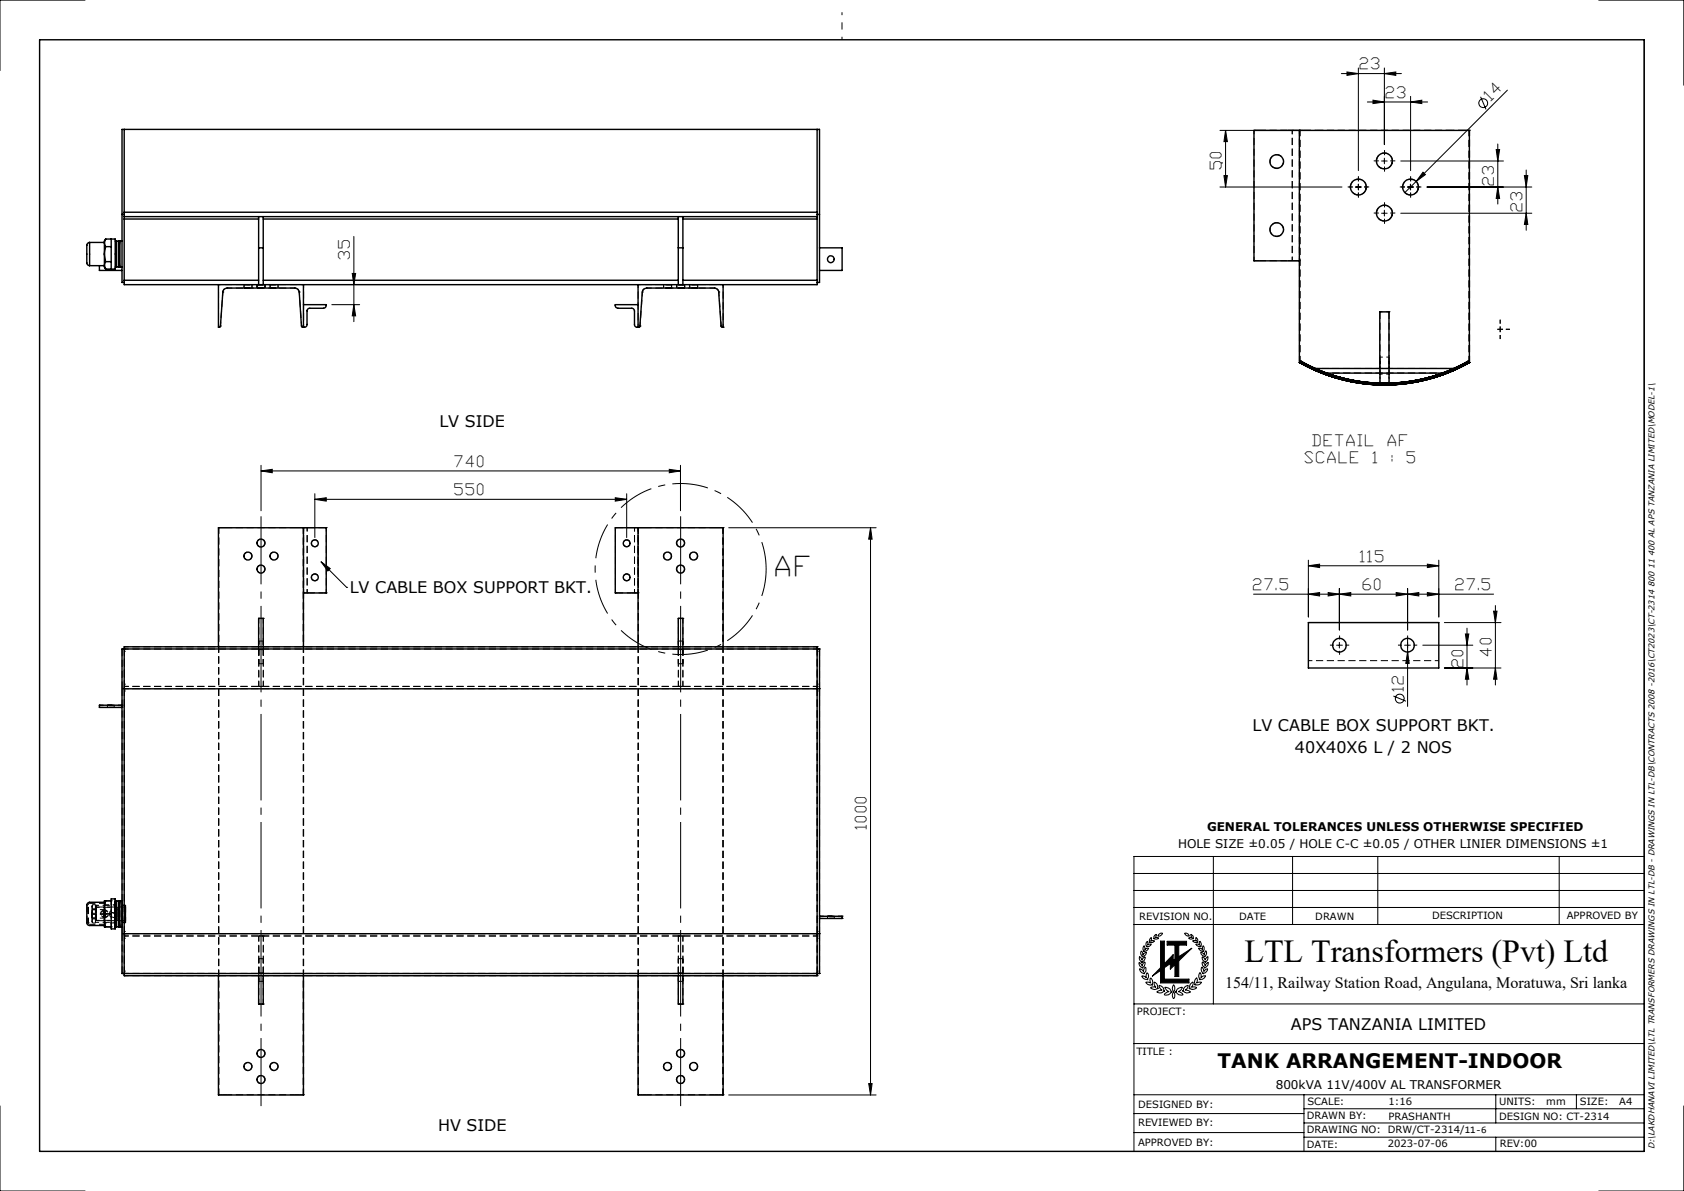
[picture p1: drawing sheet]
<svg xmlns="http://www.w3.org/2000/svg" width="297mm" height="210mm" viewBox="0 0 297 210" stroke-linecap="round" stroke-linejoin="round" font-family="sans-serif">
<defs><g id="words">
<text font-size="5.6" x="219.5" y="169.6">LTL Transformers (Pvt) Ltd</text>
<text font-size="4.8" x="136.9" y="101.5">AF</text>
<text font-size="3.5" x="214.7" y="188.4">TANK ARRANGEMENT-INDOOR</text>
<g font-size="2.8">
<text x="77.5" y="75.3">LV SIDE</text>
<text x="61.7" y="104.6">LV CABLE BOX SUPPORT BKT.</text>
<text x="220.9" y="128.9">LV CABLE BOX SUPPORT BKT.</text>
<text x="228.4" y="132.7">40X40X6 L / 2 NOS</text>
<text x="216.1" y="174.1">154/11, Railway Station Road, Angulana, Moratuwa, Sri lanka</text>
<text x="227.7" y="181.6">APS TANZANIA LIMITED</text>
<text x="77.3" y="199.5">HV SIDE</text>
</g>
<g font-size="2.7">
<text x="239.9" y="12.2">23</text>
<text x="244.5" y="17.2">23</text>
<text x="263" y="17.7" transform="rotate(-45 263 17.7)">14</text>
<text x="215.5" y="29.8" transform="rotate(-90 215.5 29.8)">50</text>
<text x="263.5" y="32.7" transform="rotate(-90 263.5 32.7)">23</text>
<text x="268.5" y="37.3" transform="rotate(-90 268.5 37.3)">23</text>
<text x="61.7" y="45.7" transform="rotate(-90 61.7 45.7)">35</text>
<text x="80.2" y="82.3">740</text>
<text x="230.2" y="81.7">SCALE</text>
<text x="231.5" y="78.7">DETAIL</text>
<text x="242.2" y="81.7">1</text>
<text x="244.8" y="78.7">AF</text>
<text x="245.5" y="81.7">:</text>
<text x="248.2" y="81.7">5</text>
<text x="80.2" y="87.3">550</text>
<text x="239.9" y="99">115</text>
<text x="221.1" y="104">27.5</text>
<text x="240.4" y="104">60</text>
<text x="256.8" y="104">27.5</text>
<text x="258" y="117.6" transform="rotate(-90 258 117.6)">20</text>
<text x="263" y="115.6" transform="rotate(-90 263 115.6)">40</text>
<text x="247.5" y="121.9" transform="rotate(-90 247.5 121.9)">12</text>
<text x="152.8" y="146.2" transform="rotate(-90 152.8 146.2)">1000</text>
</g>
<g font-size="2.1">
<text x="207.8" y="149.6">HOLE SIZE ±0.05 / HOLE C-C ±0.05 / OTHER LINIER DIMENSIONS ±1</text>
<text x="212.9" y="146.4">GENERAL TOLERANCES UNLESS OTHERWISE SPECIFIED</text>
<text x="225" y="191.9">800kVA 11V/400V AL TRANSFORMER</text>
</g>
<g font-size="1.8">
<text x="200.9" y="162.1">REVISION NO.</text>
<text x="218.6" y="162.1">DATE</text>
<text x="232" y="162.1">DRAWN</text>
<text x="252.6" y="162.1">DESCRIPTION</text>
<text x="276.3" y="162.1">APPROVED BY</text>
<text x="200.5" y="179">PROJECT:</text>
<text x="200.4" y="186">TITLE :</text>
<text x="200.7" y="195.4">DESIGNED BY:</text>
<text x="230.5" y="197.4">DRAWN BY:</text>
<text x="230.6" y="194.9">SCALE:</text>
<text x="244.9" y="197.5">PRASHANTH</text>
<text x="244.9" y="194.9">1:16</text>
<text x="264.4" y="197.4">DESIGN NO: CT-2314</text>
<text x="264.4" y="194.9">UNITS:</text>
<text x="272.7" y="194.9">mm</text>
<text x="278.6" y="194.9">SIZE:</text>
<text x="285.6" y="194.9">A4</text>
<text x="200.7" y="202">APPROVED BY:</text>
<text x="200.7" y="198.6">REVIEWED BY:</text>
<text x="230.5" y="199.9">DRAWING NO: DRW/CT-2314/11-6</text>
<text x="230.5" y="202.4">DATE:</text>
<text x="244.8" y="202.3">2023-07-06</text>
<text x="264.5" y="202.3">REV:00</text>
</g>
<text font-size="1.5" x="291.8" y="202.7" transform="rotate(-90 291.8 202.7)">D:\LAKDHANAVI LIMITED\LTL TRANSFORMERS DRAWINGS IN LTL-DB - DRAWINGS IN LTL-DB\CONTRACTS 2008 -2016\CT2023\CT-2314 800 11 400 AL APS TANZANIA LIMITED\MODEL-1\</text>
</g></defs>
<g fill="none" stroke="#000" stroke-width=".18" stroke-dasharray="1.3 .6">
<path d="M221.2 23h.1M227.9 23h.1M229.2 23h.1M259.2 23h.1M38.5 50.2h.1M38.5 57.7h.1M38.6 57.7h.1M38.9 57.5h.1M39.3 51.5h.1M40.1 50.8h.1M52 50.8h.1M52.8 51.5h.1"/>
<path d="M53.2 57.5h.1M53.5 57.7h.1M53.5 50.2h.1M112.5 57.7h.1M112.5 50.2h.1M112.6 57.7h.1M112.9 57.5h.1M113.3 51.5h.1M114.1 50.8h.1M126 50.8h.1M126.8 51.5h.1M127.2 57.5h.1"/>
<path d="M127.5 57.7h.1M127.5 50.2h.1M221.2 46h.1M227.9 46h.1M229.2 46h.1M243.4 55h.1M245 55h.1M38.5 93h.1M53.5 93h.1M54.2 93h.1M57.5 93h.1M108.5 93h.1"/>
<path d="M111.9 93h.1M112.5 93h.1M127.5 93h.1M21.5 114.4h.1M21.9 114h.1M21.9 114.4h.1M21.9 114.8h.1M45.6 109h.1M46.4 109h.1M53.5 104.5h.1M54.2 104.5h.1M57.5 104.5h.1"/>
<path d="M108.5 104.5h.1M111.9 104.5h.1M112.5 104.5h.1M119.6 109h.1M120.4 109h.1M144.1 114.4h.1M144.1 114h.1M144.1 114.8h.1M144.5 114.4h.1M17.5 124.3h.1M17.5 124.7h.1M21.5 124.7h.1"/>
<path d="M21.5 124.3h.1M21.5 121.4h.1M21.9 120.6h.1M21.9 121.4h.1M21.9 121h.1M21.9 121.8h.1M45.6 121h.1M46.4 121h.1M119.6 121h.1M120.4 121h.1M144.1 121.4h.1M144.1 120.6h.1"/>
<path d="M144.1 121h.1M144.1 121.8h.1M144.5 121.4h.1M16.9 159.6h.1M19.6 158.8h.1M15.5 162.7h.1M19.6 163.4h.1M21.5 171.6h.1M21.5 164.6h.1M21.9 172h.1M21.9 171.6h.1M21.9 165.4h.1"/>
<path d="M21.9 171.2h.1M21.9 164.6h.1M21.9 165h.1M21.9 164.2h.1M45.6 165h.1M45.6 177h.1M46.4 165h.1M46.4 177h.1M119.6 165h.1M119.6 177h.1M120.4 165h.1M120.4 177h.1"/>
<path d="M144.1 171.6h.1M144.1 164.6h.1M144.1 172h.1M144.1 165.4h.1M144.1 171.2h.1M144.1 165h.1M144.1 164.2h.1M144.5 161.9h.1M144.5 161.5h.1M144.5 171.6h.1M144.5 164.6h.1M148.5 161.5h.1"/>
<path d="M148.5 161.9h.1M38.5 193h.1M53.5 193h.1M112.5 193h.1M127.5 193h.1"/>
</g>
<g fill="none" stroke="#000" stroke-width=".18" stroke-dasharray="1.3 .6" stroke-dashoffset=".2" stroke-linecap="butt">
<path d="M43 50.8h1.4h-1.4M43 50.2h1.4h-1.4M45.3 50.8h1.4h-1.4M45.3 50.2h1.4h-1.4M47.6 50.8h1.4h-1.4M47.6 50.2h1.4h-1.4M118.4 50.2h-1.4h1.4M118.4 50.8h-1.4h1.4M120.7 50.2h-1.4h1.4M120.7 50.8h-1.4h1.4M123 50.2h-1.4h1.4M123 50.8h-1.4h1.4"/>
<path d="M229.3 63.8v-40.8M259.1 63.8v-40.8M45.6 121v-6.5M46.4 121v-6.5M119.6 121v-6.5M120.4 121v-6.5M20.5 158.8v4.6M20.9 158.8v4.6M21.1 158.8v4.6M16.8 162.1v.2v-2.3v2.1M20.8 160.3v-.3v2.3v-2M38.5 172v-58"/>
<path d="M45.6 165v6.5M46.4 165v6.5M53.5 172v-58M112.5 172v-58M119.6 165v6.5M120.4 165v6.5M127.5 172v-58M38.5 193v-100M38.6 193v-100M53.5 193v-100M112.5 193v-100M112.6 193v-100"/>
<path d="M127.5 193v-100"/>
</g>
<g fill="none" stroke="#000" stroke-width=".18" stroke-dasharray="1.3 .6" stroke-dashoffset=".6" stroke-linecap="butt">
<path d="M221.2 23v23M227.9 23v23M229.2 23v23M39.3 51.5a.76 .76 0 0 1 .8-.7M52.8 51.5a.76 .76 0 0 0-.8-.7M113.3 51.5a.76 .76 0 0 1 .8-.7M126.8 51.5a.76 .76 0 0 0-.8-.7M108.5 93v11.5M111.9 93v11.5M112.5 93v11.5M53.5 104.5v-11.5M54.2 104.5v-11.5"/>
<path d="M57.5 104.5v-11.5M144.1 114.8v5.8M253.8 116.5h-23M21.9 120.6v-5.8M16.2 160v1.2M18.4 158.8v1.2M18.4 160l.3 1.1M18.7 158.8l-.3 1.2M16.2 162.3v-1.2M16.2 161.1v-1.2M16.2 161.2v1.2M18.3 161.2h-2"/>
<path d="M18.3 161h-2M18.3 160.4h-2M18.3 161.9h-2M18.4 162.3v1.1M18.4 162.3l.3 1.1M18.4 160.6a.58 .58 0 0 0-.7 .6 .58 .58 0 0 0 .9 .5 .54 .54 0 0 0 .5-.7 .54 .54 0 0 0-.7-.4M18.7 161.1l-.3 1.2M21.9 171.2v-5.8M144.1 165.4v5.8"/>
</g>
<g fill="none" stroke="#000" stroke-width=".18" stroke-dasharray="1.3 .6" stroke-dashoffset=".5" stroke-linecap="butt">
<path d="M222.1 23h-.9M227.9 23h-.9M228.9 23h-1M38.9 57.5l.4-6M53.2 57.5l-.4-6M112.9 57.5l.4-6M127.2 57.5l-.4-6M222.1 46h-.9M227.9 46h-.9M228.9 46h-1M243.4 66v-1M245 66v-1"/>
<path d="M21.9 114h122.2M144.1 114.4h-122.2M17.5 124.7h4M17.5 124.3h4M21.9 121h122.2M144.1 121h-122.2M144.1 121.4h-122.2M16.9 159.7v2.9v-2.9M19.6 158.8h-.9M20.2 159.6v3v-3M20.5 159.6v3v-3M20.8 160h-4"/>
<path d="M21.5 159.6v3v-3M16.8 162.3h4M19.6 161.1h-.9M19.6 163.4h-.9M21.9 172h122.2M21.9 171.6h122.2M21.9 165h122.2M21.9 164.6h122.2M144.5 161.5h4M144.5 161.9h4"/>
</g>
<g fill="none" stroke="#000" stroke-width=".18" stroke-dasharray="1.3 .6" stroke-linecap="butt">
<path d="M229.2 23h.1M229.2 23h-.3M229.3 23h.6M259.1 23h-.6M259.2 23h-.1M38.5 57.7h.1M38.6 57.7l.3-.2M43 50.2v.6M44.4 50.8v-.6M45.3 50.2v.6M46.7 50.8v-.6M47.6 50.2v.6"/>
<path d="M49 50.8v-.6M53.5 57.7l-.3-.2M112.5 57.7h.1M112.6 57.7l.3-.2M117 50.2v.6M118.4 50.8v-.6M119.3 50.2v.6M120.7 50.8v-.6M121.6 50.2v.6M123 50.8v-.6M127.5 57.7l-.3-.2M229.2 46h-.3"/>
<path d="M243.4 55v12.7M245 55v12.7M38.5 93h.1M38.6 93h.3M38.9 93h.4M53.2 93h-.4M53.5 93h-.3M53.5 93h.2M53.7 93h.5M54.2 93h.5M57.1 93h.4M109 93h-.5"/>
<path d="M111.9 93h-.5M112.4 93h-.5M112.5 93h.1M112.5 93h-.1M112.6 93h.3M112.9 93h.4M127.2 93h-.4M127.5 93h-.3M21.5 114.4h.4M21.9 114.4v-.4M21.9 114.4v.4M45.6 114.5v-.5"/>
<path d="M46.4 114.5v-.5M53.5 104.5h.2M53.7 104.5h.5M54.2 104.5h.5M57.1 104.5h.4M109 104.5h-.5M111.9 104.5h-.5M112.4 104.5h-.5M112.5 104.5h-.1M119.6 114.5v-.5M120.4 114.5v-.5M144.1 114.4h.4"/>
<path d="M144.1 114.4v-.4M144.1 114.8v-.4M17.5 124.7v-.4M18.9 124.3v.4M20.1 124.7v-.4M21.5 124.7v-.4M21.5 121.4h.4M21.5 121.4v-7M21.9 121v-.4M21.9 121v.4M21.9 121.4v-.4M21.9 121.4v.4"/>
<path d="M21.9 121.4v-7M144.1 121.4v-7M144.1 121.4h.4M144.1 120.6v.4M144.1 121v.4M144.1 121.4v-.4M144.1 121.8v-.4M144.5 121.4v-7M15.8 159.3l-.3 .3M16.2 159.9l.1-.4M16.2 160v-.3v.2M16.2 160l.1 .4"/>
<path d="M16.3 159.6l-.1 .1M16.3 159.5h.5M16.3 159.5l-.1 .5M18.4 158.8h.3M19.6 158.8v-.3M20.3 158.6h-.1M20.3 158.8h-.1M20.5 159.6h-.3M21.9 159.6h-.4M15.3 162.7v-3.1M15.5 162.7l.3 .3M16.2 162.3l.1-.4"/>
<path d="M16.2 161.8v-1.5v1.6v-.1M16.2 162.4l.1 .3M16.2 162.4v.1v-.2M16.2 161.9h.1M16.2 162.5l.1 .2M16.3 161.9v-1.6v1.6M16.3 160.3h-.1M16.3 160.2h.5M16.3 161.9h.5M16.3 160.2l-.1-.3M16.3 162.7h.5M16.3 162.7l-.1-.4"/>
<path d="M16.3 162l-.1 .4M16.3 160.4h.5M16.3 162h.5M18.7 163.4h-.3M19.3 161.4l.3 .2M19.6 160.6l-.3 .3M19.6 163.8v-.4M20.2 163.7h.1M20.2 163.4h.1M20.2 162.6h.3M21.5 164.6h.4M21.5 171.6h.4"/>
<path d="M21.5 171.6v-7M21.5 164.6v-43.2M21.5 162.6h.4M21.5 162.7h.4M21.9 171.6v.4M21.9 171.2v.4M21.9 165.4v-.4M21.9 165v-.4M21.9 164.2v.4M21.9 164.6v.4M21.9 171.6v-7M21.9 164.6v-43.2"/>
<path d="M45.6 171.5v.5M46.4 171.5v.5M119.6 171.5v.5M120.4 171.5v.5M144.1 164.6h.4M144.1 171.6v-7M144.1 171.6h.4M144.1 164.6v-43.2M144.1 171.6v.4M144.1 171.6v-.4M144.1 165v.4M144.1 165v-.4"/>
<path d="M144.1 164.6v-.4M144.1 164.6v.4M144.5 161.9v-.4M144.5 171.6v-7M144.5 164.6v-43.2M145.9 161.5v.4M147.1 161.9v-.4M148.5 161.9v-.4M38.5 193h.1M38.6 193h.3M38.9 193h.4M53.2 193h-.4"/>
<path d="M53.5 193h-.3M112.5 193h.1M112.6 193h.3M112.9 193h.4M127.2 193h-.4M127.5 193h-.3"/>
</g>
<g fill="none" stroke="#000" stroke-width=".18" stroke-dasharray="1.3 .6" stroke-dashoffset=".7" stroke-linecap="butt">
<path d="M225.5 27.3a1.2 1.2 0 0 0-1.5 1.4 1.2 1.2 0 0 0 1.9 .7 1.2 1.2 0 0 0-.1-2l-.3-.1M38.5 50.2v7.5M53.5 57.7v-7.5M112.5 57.7v-7.5M127.5 50.2v7.5M225.5 41.6a1.2 1.2 0 0 1-1.5-1.4 1.2 1.2 0 0 1 1.9-.7 1.2 1.2 0 0 1-.1 2l-.3 .1M243.4 67.4v.3v-4.7v4.4M245 67.4v.3v-4.7v4.4M55.5 95.2a.6 .6 0 0 1 .6 .8 .6 .6 0 0 1-1 .2 .6 .6 0 0 1 .3-1h.1M110.5 95.2a.6 .6 0 0 0-.5 .8 .6 .6 0 0 0 1 .2 .6 .6 0 0 0-.3-1h-.2M55.5 102.4a.6 .6 0 0 0 .6-.9 .6 .6 0 0 0-1-.1 .6 .6 0 0 0 .3 1h.1M110.5 102.4a.6 .6 0 0 1-.5-.9 .6 .6 0 0 1 1-.1 .6 .6 0 0 1-.3 1h-.2"/>
<path d="M20.5 159.6h-3.6M16.9 162.6h3.6M18.4 163v-3.7v3.7M19.6 161.6l1.2 .4M19.8 160.9a.23 .23 0 0 0-.2 .3 .23 .23 0 0 0 .2 .2 .23 .23 0 0 0 .3-.2v-.2l-.3-.1M20.8 160.3l-1.2 .3"/>
</g>
<path d="M230.7 23h1.5M257.7 23h-1.6M53.5 50.2h-15M112.5 50.2h15M243.4 55h1.6M243.4 66h1.6M245 63h-1.6M16.8 161.9v-1.7M16.8 160.4v1.6M19.7 160.9a.25 .25 0 0 1 .4 .2 .25 .25 0 0 1-.4 .3 .25 .25 0 0 1 0-.4v-.1" fill="none" stroke="#000" stroke-width=".18" stroke-dasharray="1.3 .6" stroke-dashoffset=".8" stroke-linecap="butt"/>
<g fill="none" stroke="#000" stroke-width=".18" stroke-dasharray="1.3 .6" stroke-dashoffset=".4" stroke-linecap="butt">
<path d="M229.9 23h.8M258.5 23h-.8M40.1 50.8h11.9M126 50.8h-11.9M231.6 65h25.2M254.9 65.8h-21.4M39.3 93h.8M40.1 93h11.9M52.8 93h-.8M54.7 93h2.4M111.4 93h-2.4M113.3 93h.8"/>
<path d="M126 93h-11.9M126.8 93h-.8M21.9 114v.8M45.6 114.5h.8M45.6 117v-4v4M45.6 109h.8M45.6 117h.8M46.4 117v-4v4M46.4 113h-.8M54.7 104.5h2.4M111.4 104.5h-2.4M119.6 114.5h.8"/>
<path d="M119.6 117v-4v4M119.6 109h.8M119.6 117h.8M120.4 117v-4v4M120.4 113h-.8M144.1 114.8v-.8M18.9 124.3h1.2h-1.2M20.1 124.7h-1.2h1.2M21.9 121.4v-.8M21.9 121v.8M21.9 121.8v42.4M45.6 121h.8"/>
<path d="M119.6 121h.8M144.1 120.6v.8M144.1 121.8v-.8M16.8 159.5v.9M18.4 160v2.3M19.6 158.8v2.3M15.5 162.7v-3.1v3.1M16.2 161.1l.1-.9M16.2 161.2l.1 .8M16.3 161.2v-.8M16.3 161v.9M16.3 161.9l-.1-.8"/>
<path d="M16.3 160.4l-.1 .8M16.8 162.7v-.8M16.8 160.2v-.7M16.8 162v.7M18.2 160.5a.68 .68 0 0 1 .9 .7 .68 .68 0 0 1-1 .6 .68 .68 0 0 1-.2-1.2l.3-.1M18.3 161.2v-.8M18.3 161v.9M19.3 161.3v-.4v.4M19.6 161.1v2.3M19.6 161.1v-2.3M19.6 163.4v-2.3M21.5 162.7v-3.1v3.1"/>
<path d="M21.9 171.2v.8M21.9 165.4v-.8M21.9 164.2v.8M21.9 162.7v-3.1v3.1M45.6 169v4v-4M45.6 173h.8M46.4 171.5h-.8M46.4 165h-.8M46.4 169v4v-4M46.4 177h-.8M46.4 169h-.8M119.6 169v4v-4"/>
<path d="M119.6 173h.8M120.4 171.5h-.8M120.4 165h-.8M120.4 169v4v-4M120.4 177h-.8M120.4 169h-.8M144.1 172v-.8M144.1 164.6v.8M144.1 165v-.8M144.1 164.2v-42.4M145.9 161.5h1.2h-1.2M147.1 161.9h-1.2h1.2"/>
<path d="M39.3 193h.8M40.1 193h11.9M52.8 193h-.8M113.3 193h.8M126 193h-11.9M126.8 193h-.8"/>
</g>
<g fill="none" stroke="#000" stroke-width=".25">
<path d="M7 7h283v196h-283zM21.5 37.8h.4M21.9 37.4v.8M21.9 38.2v.4M21.9 37.4h122.2M21.9 22.8v14.6M21.9 38.6v10.8M21.9 38.2h122.2M21.9 38.6h23.7M45.6 38.2v12M46.4 38.2v12M46.4 38.6h73.2"/>
<path d="M119.6 38.2v12M120.4 38.2v12M120.4 38.6h23.7M144.1 37.4v.8M144.1 38.2v.4M144.1 37.8h.4M144.1 22.8v14.6M144.1 38.6v10.8M229.2 23v40.7M15.8 42.7a.9 .9 0 0 0-.5 1.2v2.4a.48 .48 0 0 0 .5 .5M15.8 42.7v4.1M15.8 42.7h2.6"/>
<path d="M15.8 46.8h2.6M17.5 46.8v.9h4M18.4 44.8v2M18.4 44.8l.2 1.3M18.4 42.8v2M18.4 42.8l.2 .7M18.4 46.8l.2 .6M18.4 46.8v.3l.2 .3M18.6 42.1h1.7v5.3h-1.7M18.6 46.1l-.2 .7M18.6 43.5l-.2 1.3M18.6 42.1l-.2 .7"/>
<path d="M18.6 42.1l-.2 .4v.3M18.6 43.5h1M18.6 46.1h1M19.6 43.5v2.6M19.6 42.1v1.4M19.6 46.1v1.3M20.3 47.1h.6M20.3 42.5h.6M20.5 42.5v4.6M20.9 42.5v4.6M20.9 42.5l.1 .6M21 46.5h.1"/>
<path d="M21 43.1h.1M21 43.1v3.4M21 46.5l-.1 .6M21.1 43.1v3.4M21.1 46.5v.6M21.1 42.5v4.6M21.1 42.5v.6M21.1 47.1h.4M21.1 42.5h.4M21.9 49.4v.8h122.2v-.8M21.9 49.8h-.4v-27h123v27h-.4M21.9 49.4h23.7"/>
<path d="M38.5 50.2v7.5h.2l.2-.2 .4-6a.72 .72 0 0 1 .7-.7h12a.79 .79 0 0 1 .8 .7l.4 6 .2 .2a.54 .54 0 0 0 .8-.5v-2.4a.48 .48 0 0 1 .4-.4h2.4a.51 .51 0 0 0 .5-.7h-4M45.6 43.7h.8M46.4 49.4h73.2M53.5 50.2v7.5M112.5 50.2v7.5M119.6 43.7h.8M120.4 49.4h23.7M127.5 50.2v7.5h-.2l-.1-.2-.4-6a.79 .79 0 0 0-.8-.7h-11.9a.79 .79 0 0 0-.8 .7l-.4 6.1-.3 .1a.54 .54 0 0 1-.7-.5v-2.4a.48 .48 0 0 0-.5-.4h-2.4a.51 .51 0 0 1-.5-.7h4M144.5 43.7h4v4h-4M229.2 46h-8v-23h38v40.7M231.6 65h25.2M233.5 65.8h21.3"/>
<path d="M243.3 65v-10h1.7v10M53.5 93.1v20.9M112.5 93.1v20.9M21.5 114.4h123v57.3h-123zM21.9 114h122.2v58h-122.2zM45.6 114v-5h.8v5M53.5 104.6h4v-11.5h-19v20.9M112.5 104.6h-4v-11.5h19v20.9M119.6 114v-5h.8v5M230.8 109.8h23v8h-23zM21.5 124.3h-4v.4h4M21.9 121.5h122.2"/>
<path d="M18.4 159.1h-2.6a.92 .92 0 0 0-.5 1.2v2.3a.55 .55 0 0 0 .5 .6h2.6M18.6 158.8l-.2 1.2M18.6 158.8h-.2v1.2M18.6 158.8h1M19.6 158.8v-.3h.7v5.3h-.7v-.4M19.6 158.8v2.3M20.3 158.8h.6M20.5 158.8v4.6M20.9 158.8l.1 .7 .1-.7M20.9 158.8v4.6M21.1 158.8v4.6M21.1 158.8h.4"/>
<path d="M21.9 159.7h.2v3h-.2M18.4 160l.2 1.1M18.4 160v2.3M18.4 162.3l.2 1.1M18.4 162.3v1.1h.2M18.6 161.1l-.2 1.2M18.6 163.4h1M18.6 161.1h1M19.6 161.1v2.3M20.3 163.4h.6M20.9 163.4l.1-.6 .1 .6M21.1 163.4h.4"/>
<path d="M21.9 164.6h122.2M38.5 172v21.1h15v-21.1M45.6 172v5.1h.8v-5.1M112.5 172v21.1h15v-21.1M119.6 172v5.1h.8v-5.1M144.5 161.6h4v.4h-4"/>
<circle cx="225.2" cy="28.5" r="1.21"/>
<circle cx="239.6" cy="33" r="1.39"/>
<circle cx="244.2" cy="28.4" r="1.41"/>
<circle cx="244.2" cy="37.6" r="1.4"/>
<circle cx="248.8" cy="33" r="1.39"/>
<circle cx="146.5" cy="45.7" r=".6"/>
<circle cx="225.2" cy="40.5" r="1.2"/>
<circle cx="43.7" cy="98.1" r=".69"/>
<circle cx="46" cy="95.8" r=".69"/>
<circle cx="48.3" cy="98.1" r=".69"/>
<circle cx="55.5" cy="95.8" r=".61"/>
<circle cx="110.5" cy="95.8" r=".61"/>
<circle cx="117.7" cy="98" r=".7"/>
<circle cx="120" cy="95.8" r=".69"/>
<circle cx="122.3" cy="98.1" r=".69"/>
<circle cx="46" cy="100.3" r=".69"/>
<circle cx="55.5" cy="101.8" r=".6"/>
<circle cx="110.5" cy="101.8" r=".6"/>
<circle cx="120" cy="100.3" r=".69"/>
<circle cx="236.2" cy="113.8" r="1.2"/>
<circle cx="248.3" cy="113.8" r="1.2"/>
<circle cx="43.7" cy="188.1" r=".7"/>
<circle cx="46" cy="185.7" r=".69"/>
<circle cx="46" cy="190.3" r=".7"/>
<circle cx="48.3" cy="188.1" r=".7"/>
<circle cx="117.7" cy="188.1" r=".71"/>
<circle cx="120" cy="190.3" r=".7"/>
<circle cx="120" cy="185.7" r=".69"/>
<circle cx="122.3" cy="188.1" r=".7"/>
</g>
<g fill="none" stroke="#000" stroke-width=".18" stroke-dasharray="1.3 .6" stroke-dashoffset=".3" stroke-linecap="butt">
<path d="M229.2 63.7v-40.7M259.2 63.7v-40.7M43 98a.7 .7 0 0 1 1-.6 .7 .7 0 0 1 .2 1.2 .7 .7 0 0 1-1.1-.4l-.1-.2M45.3 95.7a.7 .7 0 0 1 1-.6 .7 .7 0 0 1 .2 1.2 .7 .7 0 0 1-1.1-.4l-.1-.2M47.6 98a.7 .7 0 0 1 1-.6 .7 .7 0 0 1 .2 1.2 .7 .7 0 0 1-1.1-.4l-.1-.2M118.4 98a.7 .7 0 0 0-1-.6 .7 .7 0 0 0-.1 1.2 .7 .7 0 0 0 1.1-.4v-.2M120.7 95.7a.7 .7 0 0 0-1-.6 .7 .7 0 0 0-.1 1.2 .7 .7 0 0 0 1.1-.4v-.2M123 98a.7 .7 0 0 0-1-.6 .7 .7 0 0 0-.1 1.2 .7 .7 0 0 0 1.1-.4v-.2M45.3 100.3a.7 .7 0 0 1 1-.6 .7 .7 0 0 1 .2 1.2 .7 .7 0 0 1-1.1-.4l-.1-.2M45.6 109v12M46.4 109v12M119.6 109v12"/>
<path d="M120.4 109v12M120.7 100.3a.7 .7 0 0 0-1-.6 .7 .7 0 0 0-.1 1.2 .7 .7 0 0 0 1.1-.4v-.2M18.4 159.3h-2.6M15.8 163h2.6M16.3 161.9v-.7M16.3 160.4v.6M18.3 161.9v-.7M18.3 160.4v.6M18.4 162.7v-3.2v3.2M18.4 163.2v-4.1v4.1M20.2 163.7v-5.1v5.1M20.2 162.7v-3.2v3.2"/>
<path d="M20.3 163.7v-5.1v5.1M45.6 177v-12M46.4 177v-12M119.6 177v-12M120.4 177v-12M43 188a.7 .7 0 0 0 1 .7 .7 .7 0 0 0 .2-1.2 .7 .7 0 0 0-1.1 .4l-.1 .1M45.3 190.3a.7 .7 0 0 0 1 .7 .7 .7 0 0 0 .2-1.2 .7 .7 0 0 0-1.1 .4l-.1 .1M45.3 185.7a.7 .7 0 0 0 1 .7 .7 .7 0 0 0 .2-1.2 .7 .7 0 0 0-1.1 .4l-.1 .1M47.6 188a.7 .7 0 0 0 1 .7 .7 .7 0 0 0 .2-1.2 .7 .7 0 0 0-1.1 .4l-.1 .1M118.4 188a.7 .7 0 0 1-1 .7 .7 .7 0 0 1-.1-1.2 .7 .7 0 0 1 1.1 .4v.1M120.7 190.3a.7 .7 0 0 1-1 .7 .7 .7 0 0 1-.1-1.2 .7 .7 0 0 1 1.1 .4v.1M120.7 185.7a.7 .7 0 0 1-1 .7 .7 .7 0 0 1-.1-1.2 .7 .7 0 0 1 1.1 .4v.1"/>
<path d="M123 188a.7 .7 0 0 1-1 .7 .7 .7 0 0 1-.1-1.2 .7 .7 0 0 1 1.1 .4v.1"/>
</g>
<path d="M22.1 159.9h-5.2M16.9 162.3h5.2M20.3 163.8v-5.3M20.8 161.8v-1.5v1.7v-.2" fill="none" stroke="#000" stroke-width=".18" stroke-dasharray="1.3 .6" stroke-dashoffset="-.1" stroke-linecap="butt"/>
<path d="M20.2 158.8v4.6v-4.6M21.5 158.8v4.6v-4.6" fill="none" stroke="#000" stroke-width=".18" stroke-dasharray="1.3 .6" stroke-dashoffset="-.2" stroke-linecap="butt"/>
<path d="M227 23h-4.9M240.9 33.3a1.4 1.4 0 0 0-1.6-1.7 1.4 1.4 0 0 0-.8 2.2 1.4 1.4 0 0 0 2.3-.2l.1-.3M245.5 28.7a1.4 1.4 0 0 0-1.6-1.7 1.4 1.4 0 0 0-.8 2.2 1.4 1.4 0 0 0 2.3-.2l.1-.3M245.5 37.9a1.4 1.4 0 0 0-1.6-1.7 1.4 1.4 0 0 0-.8 2.2 1.4 1.4 0 0 0 2.3-.2l.1-.3M250.1 33.3a1.4 1.4 0 0 0-1.6-1.7 1.4 1.4 0 0 0-.8 2.2 1.4 1.4 0 0 0 2.3-.2l.1-.3M256.1 23h-23.9M227 46h-4.9M16.9 159.9v2.4v-2.4M22.1 159.6v3M22.1 159.9v2.4v-2.4" fill="none" stroke="#000" stroke-width=".18" stroke-dasharray="1.3 .6" stroke-dashoffset=".1" stroke-linecap="butt"/>
<path d="M243.4 67.7v-1.7M245 67.7v-1.7M20.2 159.5h-1.8M18.4 162.7h1.8" fill="none" stroke="#000" stroke-width=".18" stroke-dasharray="1.3 .6" stroke-dashoffset=".9" stroke-linecap="butt"/>
<path d="M229.2 63.7l3.5 1.8 3.8 1.2 3.8 .8 3.8 .2 3.9-.2 3.9-.8 3.7-1.2 3.6-1.8" fill="none" stroke="#000" stroke-width=".18" stroke-dasharray="6.3 1.3 1.3 1.3" stroke-dashoffset="2.7"/>
<g fill="none" stroke="#000" stroke-width=".18">
<path d="M15 0h-15v12.4M236.6 13h10.6M237.6 12.7l2 .3-2 .3zM239.6 12v18.1M241.2 18h10.6M242.1 17.7l2.1 .3-2.1 .3zM244.2 13l2-.3v.6zM244.2 12v13.5M248.8 18l2-.3v.6zM248.8 17v13.1M261.1 17.1l1 2.2M265.9 15.9l-16.1 16.1"/>
<path d="M282 0h15v15M290 7v196M215.2 33h21.5M215.2 23h13M215.9 31h.6l-.4 2zM216.1 23l.4 2h-.6zM216.1 23v10M239.1 33h1M239.6 32.5v1M243.7 37.6h1M243.7 28.4h1M244.2 27.9v1"/>
<path d="M244.2 37.1v1M247.1 37.6h23.1M247.1 28.4h18M248.2 33h1.1M248.7 32.5v1M249.8 32l-2 2M251 30.4l.4 .4-1.6 1.2zM251.7 33h18.5M263.9 26.4h.6l-.3 2zM264.2 33l.3 2h-.6zM264.2 25.4v10.6M268.9 31h.6l-.3 2z"/>
<path d="M269.2 37.6l.3 2h-.6zM269.2 30v10.6M58.5 53.7h4.9M62.1 48.2h.6l-.3 2zM62.4 53.7l.3 2h-.6zM62.4 41.7v15M229.1 63.9h.1M229.2 63.9h.1M229.2 63.9l.3 .2M229.2 63.7v.1M229.2 63.9l.1 .1M229.2 63.7l.1 .1"/>
<path d="M229.2 64h.1M229.3 63.8h.1M229.3 63.6h.1M229.4 63.8h.1M229.4 63.6h.1M229.4 63.8l.1 .1M229.4 64.1h.1M229.4 63.6v.1M229.4 63.9h.1M229.4 63.7h.1M229.5 63.7l.3 .2M229.5 64.1h.1"/>
<path d="M229.5 64.1l.5 .3M229.5 63.9h.1M229.5 63.9l.2 .1M229.6 64h.1M229.7 64.2h.1M229.7 63.8l.1 .1M229.7 64l.1 .1M229.8 64.1l.1 .1M229.8 64.1h.1M229.8 63.9h.1M229.8 63.9l.8 .4M229.9 64.3h.1"/>
<path d="M229.9 64.3v.1M229.9 64.2h.1M230 64h.1M230 64.2l.2 .1M230 64.4h.1M230 64.2h.1M230.1 64.4v.1M230.1 64.5h.1M230.2 64.3h.1M230.2 64.5h.1M230.2 64.5l.5 .3M230.2 64.3l.4 .2"/>
<path d="M230.3 64.1h.1M230.3 64.5v.1M230.3 64.3v.1M230.4 64.2h.1M230.4 64.4h.1M230.5 64.4l.1 .1M230.6 64.3l.1 .1M230.6 64.5h.1M230.6 64.7h.1M230.7 64.3h.1M230.7 64.5h.1M230.7 64.7l.1 .1"/>
<path d="M230.7 64.5l.2 .1M230.7 64.4h.1M230.7 64.6h.1M230.8 64.4l.2 .1M230.8 64.8l.4 .2M230.8 64.8h.1M230.9 64.6v.1M230.9 64.7h.1M230.9 64.5h.1M231 64.7h.1M231 64.9h.1M231 64.5h.1"/>
<path d="M231 64.5l.5 .2M231.1 64.7h.1M231.1 64.9h.1M231.1 64.7l.4 .2M231.2 65h.1M231.2 64.8h.1M231.2 65l.2 .1M231.3 64.8h.1M231.3 65.1h.1M231.3 64.9h.1M231.4 64.7h.1M231.4 65.1l.2 .1"/>
<path d="M231.4 65.1h.1M231.5 65.1h.1M231.5 64.7l.4 .2M231.5 64.9h.1M231.5 64.7v.1M231.5 64.9l.1 .1M231.6 65h.1M231.6 65.2h.1M231.6 65l.2 .1M231.6 64.8h.1M231.7 65h.1M231.7 65.2h.1"/>
<path d="M231.7 65.2l1.9 .8M231.8 65.1h.1M231.8 65.3h.1M231.8 64.9h.1M231.9 64.9h.1M231.9 65.1h.1M231.9 65.1l.2 .1M232 64.9v.1M232 65h.1M232 65.4h.1M232 65.2h.1M232.1 65.2h.1"/>
<path d="M232.1 65h.1M232.2 65.2l.5 .2M232.2 65l.5 .3M232.2 65v.1M232.2 65.4l.1 .1M232.2 65.2v.1M232.3 65.3h.1M232.4 65.3h.1M232.5 65.4h.1M232.6 65.4h.1M232.6 65.2h.1M232.7 65.4h.1"/>
<path d="M232.7 65.4v.1M232.7 65.3h.1M232.7 65.5h.1M232.7 65.7h.1M232.8 65.5h.1M232.8 65.3h.1M232.8 65.7l.2 .1M232.8 65.5l.2 .1M232.9 65.3l.7 .3M232.9 65.3v.1M233 65.6h.1M233 65.4h.1"/>
<path d="M233 65.8h.1M233.1 65.6h.1M233.2 65.8h.1M233.2 65.6v.1M233.2 65.7l.3 .1M233.2 65.7h.1M233.4 65.9h.1M233.4 65.7l.1 .1M233.5 65.8h.1M233.5 65.6h.1M233.5 66l.3 .1M233.5 65.6l.3 .1"/>
<path d="M233.6 65.8h.1M233.6 66h.1M233.6 65.8l.2 .1M233.8 65.7h.1M233.8 65.9h.1M233.8 65.7l.2 .1M233.8 66.1h.1M233.8 65.9l.3 .1M233.8 66.1l.4 .1M233.9 65.9l.2 .1M233.9 66.1h.1M233.9 65.7l.2 .1"/>
<path d="M234 66.2l.4 .1M234.1 65.8h.1M234.1 65.8l.4 .1M234.1 66h.1M234.1 66l.7 .2M234.2 66h.1M234.2 66.2h.1M234.3 65.9h.1M234.3 66.2v.1M234.3 66.1h.1M234.4 66.3h.1M234.4 66.1h.1"/>
<path d="M234.4 66.3l.4 .1M234.5 65.9v.1M234.5 66.3h.1M234.5 66.1h.1M234.5 66h.1M234.6 66l.4 .1M234.7 66.2h.1M234.7 66h.1M234.8 66.4h.1M234.8 66.2l.2 .1M234.8 66.4l.2 .1M234.8 66.2l.1 .1"/>
<path d="M234.9 66.4h.1M234.9 66.1h.1M234.9 66.3h.1M235 66.5h.1M235 66.3h.1M235 66.3l.3 .1M235 66.1h.1M235.1 66.1h.1M235.1 66.5h.1M235.1 66.3h.1M235.1 66.1l.1 .1M235.1 66.5l.2 .1"/>
<path d="M235.2 66.3l.9 .3M235.2 66.2h.1M235.3 66.2h.1M235.3 66.6l.4 .1M235.3 66.6h.1M235.4 66.2h.1M235.4 66.4h.1M235.4 66.2l.7 .2M235.5 66.3h.1M235.5 66.5h.1M235.5 66.6v.1M235.6 66.7h.3"/>
<path d="M235.7 66.3h.1M235.7 66.5h.1M235.8 66.5h.1M235.8 66.7h.1M235.9 66.6h.1M235.9 66.7l.3 .1M235.9 66.4h.1M236 66.6h.1M236.1 66.4h.1M236.1 66.4l.5 .2M236.1 66.8l.3 .1M236.1 66.6l.4 .1"/>
<path d="M236.1 66.6h.1M236.2 66.6v.1M236.2 66.9h.1M236.3 66.7h.1M236.3 66.5h.1M236.3 66.9h.1M236.4 66.5h.1M236.4 66.7h.1M236.4 66.9h.1M236.5 66.7h.1M236.5 66.9h.1M236.5 66.6h.3"/>
<path d="M236.6 66.7v.1M236.6 66.8h.1M236.6 66.9l.4 .1M236.6 66.9v.1M236.7 66.6h.1M236.7 66.8h.2M236.7 66.8l.3 .1M236.7 67h.2M236.8 66.6h.1M236.8 66.6l.2 .1M236.9 66.7h.1M236.9 66.8l.1 .1"/>
<path d="M237 66.7h.1M237 67v.1M237 67l1 .3M237 66.9h.4M237 66.9h.1M237.1 66.7h.1M237.1 67.1h.1M237.1 66.9h.1M237.2 67.1h.1M237.2 66.9h.1M237.2 66.7l.3 .1M237.2 66.7h.1"/>
<path d="M237.3 66.9h.1M237.3 67.1h.1M237.4 66.9l.5 .2M237.4 67h.2M237.5 66.8l.5 .1M237.5 67.2h.1M237.6 66.8h.1M237.7 67h.1M237.8 67h.1M237.8 66.9h.1M237.8 67.2l.3 .1M237.9 66.9h.3"/>
<path d="M237.9 67.1h.4M238 67.1h.1M238.1 67.3h.1M238.1 67.3l.6 .1M238.1 66.9h.1M238.1 67.1h.1M238.2 66.9h.1M238.2 66.9l.1 .1M238.3 67.1l.5 .1M238.3 67h.2M238.3 67.3h.1M238.3 67.1l.1 .1"/>
<path d="M238.3 67h.1M238.5 67.2h.1M238.5 67h.1M238.5 67l.3 .1M238.6 67.2h.1M238.7 67.4h.1M238.7 67.2h.1M238.7 67l.1 .1M238.8 67.4h.1M238.8 67.2l.2 .1M238.8 67.1h.1M238.8 67.1h.2"/>
<path d="M238.8 67.2l.1 .1M238.9 67.4l.1 .1M238.9 67.1h.3M238.9 67.3h.2M239 67.5l1 .1M239.1 67.3h.1M239.1 67.1h.1M239.1 67.3l.6 .1M239.1 67.1l.6 .1M239.1 67.5h.2M239.2 67.3h.1M239.3 67.1h.1"/>
<path d="M239.3 67.3h.1M239.3 67.5h.1M239.5 67.4h.1M239.5 67.2h.1M239.6 67.6h.1M239.6 67.4h.1M239.6 67.2h.1M239.6 67.4h.2M239.7 67.2l.4 .1M239.7 67.6h.1M239.8 67.4h.1M239.9 67.6h.1"/>
<path d="M239.9 67.4h.1M239.9 67.4l.6 .1M240 67.4h.1M240 67.6h.1M240 67.3l.8 .1M240 67.6l.5 .1M240.1 67.5h.1M240.1 67.3h.1M240.1 67.6h.1M240.2 67.3h.1M240.2 67.5h.1M240.2 67.6h.1"/>
<path d="M240.3 67.3h.1M240.3 67.5h.1M240.4 67.5h.1M240.4 67.3h.2M240.5 67.7h.1M240.5 67.5h.4M240.5 67.7h.3M240.6 67.5h.1M240.6 67.7h.1M240.7 67.3h.1M240.7 67.5h.1M240.8 67.7h.1"/>
<path d="M240.8 67.4h.1M240.8 67.5h.1M240.8 67.4h.6M240.9 67.7h.1M240.9 67.4h.1M240.9 67.5h.1M240.9 67.7l.5 .1M240.9 67.5l.2 .1M240.9 67.6h.1M241 67.6h.1M241 67.4h.1M241.1 67.6h.1"/>
<path d="M241.1 67.6h.3M241.2 67.4h.1M241.2 67.8h.1M241.3 67.6h.1M241.3 67.4h.1M241.3 67.8h.1M241.4 67.4h.3M241.4 67.6h.2M241.4 67.8h.1M241.5 67.4h.1M241.5 67.8h.1M241.5 67.6h.1"/>
<path d="M241.5 67.8h.3M241.6 67.8h.1M241.6 67.6h.1M241.7 67.8h.1M241.7 67.4h.1M241.7 67.6h.1M241.7 67.8h.6M241.7 67.4l.1 .1M241.8 67.4l.5 .1M241.8 67.6l.5 .1M241.9 67.5h.1M241.9 67.6h.1"/>
<path d="M241.9 67.8h.1M242.1 67.8h.1M242.1 67.7h.1M242.1 67.5h.1M242.2 67.8l.5 .1M242.2 67.7h1M242.2 67.5h.5M242.3 67.5h.1M242.3 67.9h.1M242.4 67.7h.1M242.5 67.7h.1M242.6 67.9h.1"/>
<path d="M242.6 67.5h1M242.6 67.7h.1M242.6 67.9h.6M242.7 67.7h.1M242.7 67.9h.1M242.8 67.5h.1M242.8 67.7h.1M242.9 67.9h.1M243 67.7h.1M243 67.5h.1M243 67.9h.3M243 67.7h.6"/>
<path d="M243.2 67.5h.1M243.3 67.9h.1M243.3 67.7h.1M243.4 67.5h.1M243.4 67.9h.2M243.4 67.7h.1M243.4 67.9h.6M243.5 67.7h.5M243.5 67.5h.5M243.6 67.7h.1M243.6 67.5h.1M243.8 67.5h.1"/>
<path d="M243.8 67.7h.1M243.9 67.9h.1M243.9 67.5h.5M243.9 67.9h.5M244 67.5h.1M244 67.9h.1M244.1 67.7h.1M244.1 67.5h.1M244.3 67.5h-.1M244.3 67.7h.1M244.3 67.9h.1M244.3 67.5h.1"/>
<path d="M244.5 67.9h.1M244.5 67.5h.1M244.5 67.7h-.6M244.6 67.9h-.2M244.6 67.9h.1M244.7 67.5h.1M244.8 67.7h-.1M244.9 67.5h-.1M244.9 67.7h-.6M244.9 67.9h-.3M244.9 67.7h.1M244.9 67.9h.1"/>
<path d="M245 67.5h-.1M245 67.7h.1M245 67.9h.1M245.2 67.9h-.1M245.2 67.5h-.1M245.2 67.7h.1M245.2 67.9h.1M245.3 67.7h-.5M245.3 67.5h-.1M245.3 67.5h-.9M245.3 67.5h.1M245.3 67.7h.1"/>
<path d="M245.4 67.9h-.6M245.4 67.5h-.1M245.4 67.5h.1M245.5 67.7h-.1M245.5 67.7h.1M245.6 67.9h.1M245.7 67.9h-.4M245.8 67.7h-.6M245.8 67.5h-.4M245.8 67.9h.1M245.8 67.7h.1M246 67.7h.1"/>
<path d="M246 67.5h-.4M246 67.8v.1M246 67.5h.1M246.1 67.8h.1M246.1 67.7h.1M246.1 67.8l-.4 .1M246.2 67.8h-.1M246.2 67.7h-.6M246.2 67.8h.1M246.3 67.7h-.1M246.3 67.5h-.3M246.3 67.7h.1"/>
<path d="M246.4 67.6h-.1M246.4 67.6l-.2 .1M246.4 67.8h.1M246.4 67.6h.1M246.4 67.5h-.3M246.5 67.5h-.2M246.5 67.6h-.1M246.5 67.5h.1M246.6 67.6h-.2M246.6 67.4h.1M246.6 67.8h-.4M246.7 67.6h-.1"/>
<path d="M246.7 67.4h.1M246.8 67.8h-.3M246.8 67.8h.1M246.9 67.4h.1M246.9 67.6h.1M246.9 67.8h.1M247 67.6h-.5M247 67.8h-.2M247.1 67.4h-.1M247.1 67.6h.1M247.1 67.4h.1M247.3 67.4h.1"/>
<path d="M247.3 67.7h.1M247.4 67.6h-.1M247.4 67.7h.1M247.5 67.5l-.5 .1M247.5 67.4l-1 .1M247.5 67.7l-.5 .1M247.5 67.5h.1M247.7 67.3h.1M247.8 67.3h.1M247.8 67.7h.1M247.9 67.3l-.5 .1M248 67.5l-.6 .1"/>
<path d="M248 67.7h.1M248.2 67.3h-.4M248.2 67.6h.1M248.2 67.5h.1M248.2 67.3h.1M248.3 67.3h-.1M248.3 67.4l-.5 .1M248.3 67.6l-.8 .1M248.4 67.3h.1M248.4 67.4h.1M248.4 67.6h.1M248.5 67.2h-.1"/>
<path d="M248.5 67.4h.1M248.5 67.6h.1M248.6 67.4h.1M248.6 67.6h.1M248.7 67.4h-.1M248.7 67.6h.1M248.7 67.4h-.4M248.8 67.2h-.1M248.8 67.6h-.1M248.8 67.4h.1M248.8 67.6h-.5M248.8 67.5v.1"/>
<path d="M248.8 67.2h.1M248.9 67.4h-.1M248.9 67.2h.1M249 67.3h-.1M249 67.5h.1M249 67.5h-.2M249.1 67.1l-.8 .2M249.1 67.3h-.1M249.1 67.1h.1M249.1 67.5h-.1M249.2 67.1h.1M249.2 67.5h.1"/>
<path d="M249.2 67.3l-.5 .1M249.2 67.5h-.1M249.3 67.3h.1M249.3 67.5h.1M249.5 67.3h.1M249.5 67.1h-.4M249.6 67.4h-.1M249.6 67.1h-.1M249.6 67.1h.1M249.7 67.4h-.1M249.7 67.4l-.5 .1M249.7 67.2l-.6 .1"/>
<path d="M249.7 67.4h.1M249.8 67.2h-.3M249.8 67.4h-.1M249.8 67h-.1M249.9 67.2h-.1M249.9 67.4h.1M249.9 67.4h-.2M249.9 67l-.3 .1M250 67.2h-.1M250 67.3l-.1 .1M250 67h-.1M250 67.3h.1"/>
<path d="M250 67h.1M250.1 67.1l-.4 .1M250.1 67.3h-.1M250.1 67h.1M250.1 67.1h.1M250.1 67.3h.1M250.3 66.9l-.3 .1M250.3 66.9h.1M250.4 66.9h-.1M250.4 67.3h.1M250.4 67.1h.1M250.4 66.9h.1"/>
<path d="M250.5 66.9h-.1M250.5 67.1l-.5 .1M250.5 67.2l-.5 .1M250.6 66.9h-.1M250.6 67.2h.1M250.8 67.2h-.1M250.8 66.8h.1M250.9 67.2h-.1M250.9 67.1l-.5 .2M250.9 66.8l-.4 .1M251 67.1h-.1M251 67l-.6 .1"/>
<path d="M251 67.1h.1M251 66.8h.1M251.1 66.9h.1M251.2 66.7l-.3 .1M251.2 67.1h.1M251.2 66.7h.1M251.3 66.9h.1M251.3 66.9l-.4 .1M251.3 66.7h-.1M251.3 66.7h.1M251.4 66.7h-.1M251.4 67l-.1 .1"/>
<path d="M251.4 66.7h.1M251.4 67l-.4 .1M251.4 66.9h-.1M251.4 67h.1M251.5 67h-.1M251.5 66.8h-.1M251.5 67h.1M251.5 66.6l-.1 .1M251.6 67h-.1M251.6 66.8l-.3 .1M251.6 66.8h.1M251.7 66.6h-.2"/>
<path d="M251.7 67h.1M251.7 66.8h.1M251.7 66.6h-.1M251.7 67h-.1M251.7 66.8h-.2M251.7 66.6h.1M251.8 66.9h-.1M251.8 66.7l-.1 .1M251.8 66.6h-.1M251.8 66.5l-.1 .1M251.9 66.9h-.1M251.9 66.7h-.1"/>
<path d="M251.9 66.5h-.1M252 66.9h-.1M252 66.7h-.1M252.1 66.7h-.1M252.1 66.9h.1M252.1 66.5h.1M252.2 66.6l-.5 .2M252.2 66.4l-.3 .1M252.2 66.6h.1M252.3 66.8h-.1M252.3 66.4h.1M252.3 66.6h.1"/>
<path d="M252.5 66.6h-.1M252.5 66.4h-.1M252.5 66.7h.1M252.5 66.6h.1M252.5 66.4h.1M252.5 66.7l-.8 .3M252.6 66.7h-.1M252.6 66.7h.1M252.6 66.5h.1M252.7 66.3h-.1M252.7 66.3l-.5 .2M252.7 66.5l-.6 .2"/>
<path d="M252.7 66.5h-.1M252.7 66.7h-.1M252.7 66.3h.1M252.8 66.7h.1M252.8 66.6l-.2 .1M252.9 66.6h-.1M252.9 66.4h.1M252.9 66.2l-.2 .1M252.9 66.6h.1M253 66.2h-.1M253 66.4h-.1M253 66.4l-.3 .1"/>
<path d="M253.1 66.2h-.1M253.1 66.6h-.1M253.1 66.4h-.1M253.1 66.2h.1M253.2 66.4h-.2M253.2 66.3v.1M253.2 66.5h.1M253.3 66.3h-.1M253.3 66.1h.1M253.4 66.3h.1M253.4 66.1h.1M253.4 66.3l-.2 .1"/>
<path d="M253.5 66.5l-.6 .1M253.5 66.4v.1M253.5 66.1h.1M253.5 66.1l-.5 .1M253.5 66v.1M253.5 66.2l-.1 .1M253.6 66.4h-.1M253.6 66.2l-.1 .1M253.6 66h.1M253.7 66.4h-.2M253.7 66.4h.1M253.7 66.2h-.1"/>
<path d="M253.7 66.2h.1M253.7 66h-.2M253.8 66h-.1M253.8 65.9v.1M253.9 66.1h.1M253.9 65.9h.1M254 66.1h-.1M254 66.3l-.3 .1M254.1 66.1h.1M254.1 66.2l-.2 .1M254.1 66.2h.1M254.2 65.8h-.1"/>
<path d="M254.2 66.2h-.1M254.2 66h.1M254.2 66.2h.1M254.2 66l-.5 .2M254.2 65.8h.1M254.3 65.8l-.5 .1M254.3 65.8h.1M254.3 66.2h-.1M254.4 65.8h-.1M254.4 66.1l-.1 .1M254.4 65.7l-.1 .1M254.4 66.1l-.2 .1"/>
<path d="M254.4 65.7h.1M254.5 65.7h.1M254.5 66.1h-.1M254.5 66.1h.1M254.5 65.9l-.3 .1M254.6 65.9h.1M254.6 65.7h.1M254.7 65.8l-.1 .1M254.7 66l-.2 .1M254.7 66h.1M254.7 65.6h.1M254.8 65.8h-.1"/>
<path d="M254.8 65.6l-.4 .1M254.8 65.6h.1M254.8 65.8l-.5 .2M254.9 65.6h-.1M254.9 65.8h-.1M254.9 65.8h.1M254.9 65.9l-.1 .1M254.9 65.6h.1M254.9 65.7h.1M255 65.5h.1M255.1 65.7h.1M255.1 65.5l-.3 .1"/>
<path d="M255.1 65.5h.1M255.2 65.5h-.1M255.2 65.7h.1M255.2 65.5h.1M255.2 65.6l-.4 .2M255.2 65.6h.1M255.2 65.8l-.5 .2M255.3 65.6h-.1M255.3 65.8h-.1M255.3 65.6h.1M255.3 65.4h.1M255.3 65.8h.1"/>
<path d="M255.4 65.6h.1M255.4 65.8h-.1M255.5 65.7l-.1 .1M255.5 65.3l-.3 .2M255.5 65.5l-.2 .1M255.5 65.3l-.1 .1M255.6 65.7h-.1M255.6 65.3h-.1M255.6 65.5h-.1M255.6 65.3h.1M255.6 65.5l-.2 .1M255.6 65.5h.1"/>
<path d="M255.6 65.7h-.2M255.7 65.7h-.1M255.7 65.2l-.1 .1M255.7 65.6h.1M255.7 65.6v.1M255.8 65.2h-.1M255.8 65.6h-.1M255.8 65.6h.1M255.8 65.4h.1M255.9 65.2h.1M255.9 65.5v.1M255.9 65.3v.1"/>
<path d="M256 65.3h.1M256 65.5h.1M256.1 65.1h.1M256.1 65.3l-.5 .2M256.1 65.5h.1M256.2 65.2h.1M256.2 65h.1M256.2 65.4l-.4 .2M256.3 65.2h.1M256.3 65.4h.1M256.4 65h-.1M256.4 65l-.8 .3"/>
<path d="M256.4 65.3l-.2 .1M256.4 64.9v.1M256.4 65.3h.1M256.4 65.1l-.3 .2M256.4 65.1h.1M256.5 65.3h.1M256.5 64.9h-.1M256.6 65.1h-.2M256.6 65.1h-.1M256.6 64.9h.1M256.6 65v.1M256.6 65.2l-.2 .1"/>
<path d="M256.6 65h.1M256.7 65.2h.1M256.7 64.8h.1M256.7 65h-.1M256.7 65.2l-.1 .1M256.8 65h.1M256.8 65h-.1M256.8 65.2h-.1M256.8 64.8h.1M256.9 65.1h-.1M256.9 65.1h.1M256.9 64.9h.1"/>
<path d="M257 64.9l-.4 .1M257 65.1l-.2 .1M257 64.7l-.5 .2M257 65l-.1 .1M257.1 65h-.1M257.1 64.8l-.2 .1M257.1 64.6h.1M257.1 64.8h.1M257.2 64.8h.1M257.3 64.7l-.2 .1M257.3 64.9l-.2 .1M257.3 64.7h.1"/>
<path d="M257.3 64.9h.1M257.4 64.9h-.1M257.5 64.4l-.1 .1M257.5 64.8l-.1 .1M257.5 64.8h.1M257.6 64.8h-.1M257.6 64.4l-.8 .3M257.6 64.8h.1M257.6 64.6l-.3 .1M257.6 64.4h.1M257.7 64.6h-.1M257.7 64.5l-.3 .2"/>
<path d="M257.7 64.3l-.2 .1M257.8 64.7h-.1M257.8 64.5h-.1M257.9 64.2l-.1 .1M257.9 64.6l-.3 .2M257.9 64.4l-.1 .1M258 64.6h-.1M258 64.4h.1M258 64.1l-.3 .2M258.1 64.3h.1M258.1 64.1h.1M258.1 64.1h-.1"/>
<path d="M258.2 64.3l-.4 .2M258.2 64.1h-.1M258.2 64.3h.1M258.2 64.2v.1M258.3 64h.1M258.3 64.4l-.5 .3M258.4 64.2h-.2M258.4 64.4l-.2 .1M258.4 64h.1M258.4 64.4h.1M258.4 64.2h.1M258.5 64.3l-.1 .1"/>
<path d="M258.5 64.1h-.1M258.5 63.9l-.3 .2M258.5 63.9h.1M258.5 64.3h.1M258.5 64.1h.1M258.6 64.1h.1M258.6 64.2l-.2 .2M258.6 64l-.3 .2M258.7 63.8l-.2 .1M258.7 64h-.1M258.7 63.8h.1M258.7 64h.1"/>
<path d="M258.8 64.2h-.2M258.8 63.9v.1M258.8 63.7v.1M258.9 63.7h-.1M258.9 63.9h.1M258.9 63.7l-.3 .1M259 64.1h-.1M259 63.6l-.1 .1M259 63.8h.1M259 63.6h.1M259 64h.1M259 63.8l-.3 .2"/>
<path d="M259.1 63.8h-.1M259.1 63.6h-.1M259.1 63.8h.1M259.1 63.6h.1M259.1 64l-.4 .2M259.1 64h.1M259.2 63.7l-.1 .1M259.2 63.7h.1M259.2 63.9l-.1 .1M259.2 63.9v.1M259.3 63.9h-.1M46 83l2-.2v.6z"/>
<path d="M46 82v8.1M46 83h74M55.5 88l2-.2v.6zM55.5 87.1v7.7M55.5 88h55M56.6 99.1l1.6 1.2-.4 .4zM56.6 99.1l4.5 4.5M108.5 87.8l2 .2-2 .4zM110.5 87.1v7.7M118 82.8l2 .2-2 .4zM120 82v8.1M128.5 93.1h26"/>
<path d="M153.5 93.1l.3 2h-.6zM153.5 93.1v100M230.8 99.8l1.9-.3v.6zM230.8 98.8v10M230.8 99.8h23M251.7 99.5l2.1 .3-2.1 .3zM253.8 98.8v10M61.1 103.6h.1M221.1 104.8h42.3M230.8 104.8l1.9-.3v.6zM234.2 104.5l2 .3-2 .3zM235.7 113.8h1"/>
<path d="M236.2 104.8l2-.3v.6zM236.2 103.8v7.3M236.2 113.3v1M246.2 104.5l2 .3-2 .3zM247.7 113.8h1M248.2 104.8l2-.3v.6zM248.2 115l.3 2h-.6zM248.2 103.8v7.3M248.2 112.6v12M250.9 113.8h8.9M251.7 104.5l2.1 .3-2.1 .3zM254.7 117.8h10"/>
<path d="M254.7 109.8h10M258.4 111.8h.6l-.3 2zM258.7 110.8v10M258.7 117.8l.3 2h-.6zM263.4 107.8h.6l-.3 2zM263.7 106.8v14M263.7 117.8l.3 2h-.6zM245.7 122.7l2.3 .9M200 157h90M200 154h90M214 151v26M228 151v12"/>
<path d="M243 151v12M275 151v12M290 151h-90v52M200 177h90M200 163h90M200 160h90M200.9 169.7l.3 .2 .2 .4 .2-.5 .3-.2a.74 .74 0 0 1-.4 .9v.1a.82 .82 0 0 1-.6-.9zM201 168.7l.4 .6 .2-.4 .4-.2a.65 .65 0 0 1-.6 .8l.1 .1a.77 .77 0 0 1-.5-.9zM201 170.8l.4 .2 .3 .3v-.1a.51 .51 0 0 1 .4-.6v.1a.92 .92 0 0 1-.3 1l-.1-.1a.73 .73 0 0 1-.7-.8zM201.3 167.7l.3 .7 .2-.3 .4-.2a.91 .91 0 0 1-.8 .8l-.2-.5zM201.4 172.1h.4l.4 .3v-.8a.45 .45 0 0 1 .4 .6l-.2 .4v.1a.89 .89 0 0 1-1-.6zM201.8 166.7l.1 .3v.5l.7-.3a.79 .79 0 0 1-.9 .5 .82 .82 0 0 1 .1-1z"/>
<path d="M202.1 173.2h.4l.5 .1-.1-.1a.58 .58 0 0 1 .1-.7 1.07 1.07 0 0 1 .2 1.2l-.1-.1a.78 .78 0 0 1-1-.4zM202.3 166l.2 .2-.1 .4 .6-.1a.67 .67 0 0 1-.8 .4 .81 .81 0 0 1 .1-.9zM202.8 166.1v.1a.65 .65 0 0 1 .3-.9l-.1 .7 .6-.1a.45 .45 0 0 1-.8 .2M203.6 173.1a.88 .88 0 0 1 .5 1.1h.2a.93 .93 0 0 1-1.4 0l.4-.2 .6 .1a1.01 1.01 0 0 1-.3-1zM203.7 164.9l.2-.2-.2 .6 .7 .1a.57 .57 0 0 1-.9 0v-.3zM204.3 164.8l.3-.2h.4a.68 .68 0 0 1-.8 .4zM204.4 173.7a.84 .84 0 0 1 .8 1h.2a.99 .99 0 0 1-1.4 .2l.5-.2 .5-.1a.95 .95 0 0 1-.6-.9zM204.7 165.9h.7v4l1.5-1.6v1l.3-.2v-2.5h-1.4v-.6h3.5v.6h-1.4v2.1l2.3-1.5-2.3 2.2v2.8h-.7v-2.1l-.8 .8v-1l-1 .7v2h4.3v.7h-5v-2.2l-1.5 1 1.5-1.5zM205.4 174.1a.96 .96 0 0 1 1.1 .7h.2a1.08 1.08 0 0 1-1.4 .6l.6-.5h.3l-.5-.4zM207 173.6a1 1 0 0 1 0 1.3 .99 .99 0 0 1 0-1.3zM207 174.9a1 1 0 0 1 0 1.2 .99 .99 0 0 1 0-1.2zM207.6 174.4l.9-.3a1.11 1.11 0 0 1-.7 .8l.5 .1 .4 .4a1.08 1.08 0 0 1-1.4-.6h.2z"/>
<path d="M208.9 164.6a.63 .63 0 0 1 .8 .5l-.5-.1zM209.1 173.9l.5-.2a.95 .95 0 0 1-.6 .9l.7 .1 .3 .2a.87 .87 0 0 1-1.3-.1h-.1v-.1l.1-.1 .1-.3zM210 164.7a.6 .6 0 0 1 .4 .8v-.1a.54 .54 0 0 1-.8 0l.4-.1h.3zM210 173.5l.3-.3a.61 .61 0 0 1-.2 .9l.6-.1 .4 .2a1.03 1.03 0 0 1-1.4 0h.2l-.1-.3zM210.9 172.6l.2-.2 .1 .5-.2 .4 .5-.1h.4a.94 .94 0 0 1-1.2 .4v-.5zM210.9 166.5h.4l.3 .1v-.7a.71 .71 0 0 1 .1 1v-.1a.62 .62 0 0 1-.8-.3zM211.1 166.1l.1 .1a.56 .56 0 0 0-.3-.8l.1 .5h-.7a.62 .62 0 0 0 .8 .2M211.4 167.2h.4l.3 .3 .1-.8a.74 .74 0 0 1 0 1.1l-.1-.1a.64 .64 0 0 1-.7-.5zM211.6 171.5h.1l.1 .4v.5l.4-.3 .4-.1a.89 .89 0 0 1-1.1 .7l.1-.1-.1-.1-.1-.5zM211.8 167.9l.3 .1 .3 .3 .3-.7a.82 .82 0 0 1-.3 1.1v-.1a.63 .63 0 0 1-.6-.7zM211.9 170.5l.3 .4 .1 .4 .3-.3 .4-.2a.81 .81 0 0 1-.9 .8 1.03 1.03 0 0 1-.2-1.1zM212 168.7l.4 .3 .1 .3 .5-.6a.77 .77 0 0 1-.5 .9v-.1a.67 .67 0 0 1-.5-.8z"/>
<path d="M212.1 169.6l.3 .4 .1 .3 .6-.6a.82 .82 0 0 1-.7 .9v-.1a.69 .69 0 0 1-.3-.9zM0 195v15h15M128.5 193.1h26M153.2 191.1h.6l-.3 2zM200 196.3h30M200 199.7h30M200 193h90M200 184h90M230 198h60M230 193v10M230 195.5h60M263.8 193v5"/>
<path d="M278 193v2.5M297 195v15h-15M230 200.5h60M263.8 200.5v2.5"/>
<circle cx="261.6" cy="18.2" r=".78"/>
<circle cx="246.9" cy="123.2" r=".78"/>
</g>
<path d="M148.5 7v-4.8" fill="none" stroke="#000" stroke-width=".18" stroke-dasharray="15.2 1.3 1.3 1.3" stroke-dashoffset="14.7" stroke-linecap="butt"/>
<path d="M204.7 165.9h.7v4l1.5-1.6v1l.3-.2v-2.5h-1.4v-.6h3.5v.6h-1.4v2.1l2.3-1.5-2.3 2.2v2.8h-.7v-2.1l-.8 .8v-1l-1 .7v2h4.3v.7h-5v-2.2l-1.5 1 1.5-1.5z" fill-rule="evenodd" fill="#000"/>
<path d="M135.1 100.3a15.1 15.1 0 0 0-22.3-13.2 15.1 15.1 0 0 0-.9 25.9 15.1 15.1 0 0 0 23.2-11.6v-1.1" fill="none" stroke="#000" stroke-width=".18" stroke-dasharray="6.3 1.3 1.3 1.3" stroke-dashoffset="1.5" stroke-linecap="butt"/>
<g fill="none" stroke="#000" stroke-width=".18" stroke-dasharray="15.2 1.3 1.3 1.3" stroke-linecap="butt">
<path d="M215.2 29.7v.1M215.3 28.7h.4M238.6 33h-.7M238.6 33h-.9M239.6 32v-.7M239.6 34v.7M239.6 32v-.9M239.6 34v.9M240.6 33h.7M240.6 33h.9M243.2 37.6h-.9M243.2 28.4h-.9"/>
<path d="M244.2 36.6v-.9M244.2 38.6v.9M244.2 27.4v-.9M244.2 29.4v.9M245.2 37.6h.9M245.2 28.4h.9M247.8 33h-.7M247.8 33h-.9M248.8 32v-.7M248.8 34v.7M248.8 32v-.9M248.8 34v.9"/>
<path d="M249.8 33h.7M249.8 33h.9M264.6 58.1v-.5M264.6 58.1h-.5M264.6 58.1v.5M264.6 58.1h.5M264.6 57.1v-.7M264.6 59.8v-.7M265.6 58.1h.7M235.3 113.8h-.7M236.3 112.8v-.7M236.3 114.8v.7"/>
<path d="M237.3 113.8h.7M247.3 113.8h-.7M248.3 112.8v-.7M248.3 114.8v.7M249.3 113.8h.7"/>
</g>
<path d="M46 195v-104M120 195v-104" fill="none" stroke="#000" stroke-width=".18" stroke-dasharray="15.2 1.3 1.3 1.3" stroke-dashoffset="3.2" stroke-linecap="butt"/>
<g fill="#000">
<path d="M251 30.4l.4 .4-1.6 1.2zM56.6 99.1l1.6 1.2-.4 .4zM248.2 115l.3 2h-.6z"/>
<path d="M263.9 26.4h.6l-.3 2zM264.2 33l.3 2h-.6zM268.9 31h.6l-.3 2zM269.2 37.6l.3 2h-.6zM258.4 111.8h.6l-.3 2zM258.7 117.8l.3 2h-.6zM263.4 107.8h.6l-.3 2zM263.7 117.8l.3 2h-.6z"/>
<path d="M62.4 53.7l.3 2h-.6zM62.1 48.2h.6l-.3 2zM153.2 191.1h.6l-.3 2zM153.5 93.1l.3 2h-.6zM215.9 31h.6l-.4 2zM216.1 23l.4 2h-.6z"/>
<path d="M46 83l2-.2v.6zM118 82.8l2 .2-2 .4zM237.6 12.7l2 .3-2 .3zM244.2 13l2-.3v.6zM242.1 17.7l2.1 .3-2.1 .3zM248.8 18l2-.3v.6zM230.8 104.8l1.9-.3v.6zM234.2 104.5l2 .3-2 .3zM236.2 104.8l2-.3v.6zM246.2 104.5l2 .3-2 .3zM248.2 104.8l2-.3v.6zM251.7 104.5l2.1 .3-2.1 .3z"/>
<path d="M55.5 88l2-.2v.6zM108.5 87.8l2 .2-2 .4z"/>
<path d="M251.7 99.5l2.1 .3-2.1 .3zM230.8 99.8l1.9-.3v.6z"/>
</g>
<use href="#words"/>
</svg>
